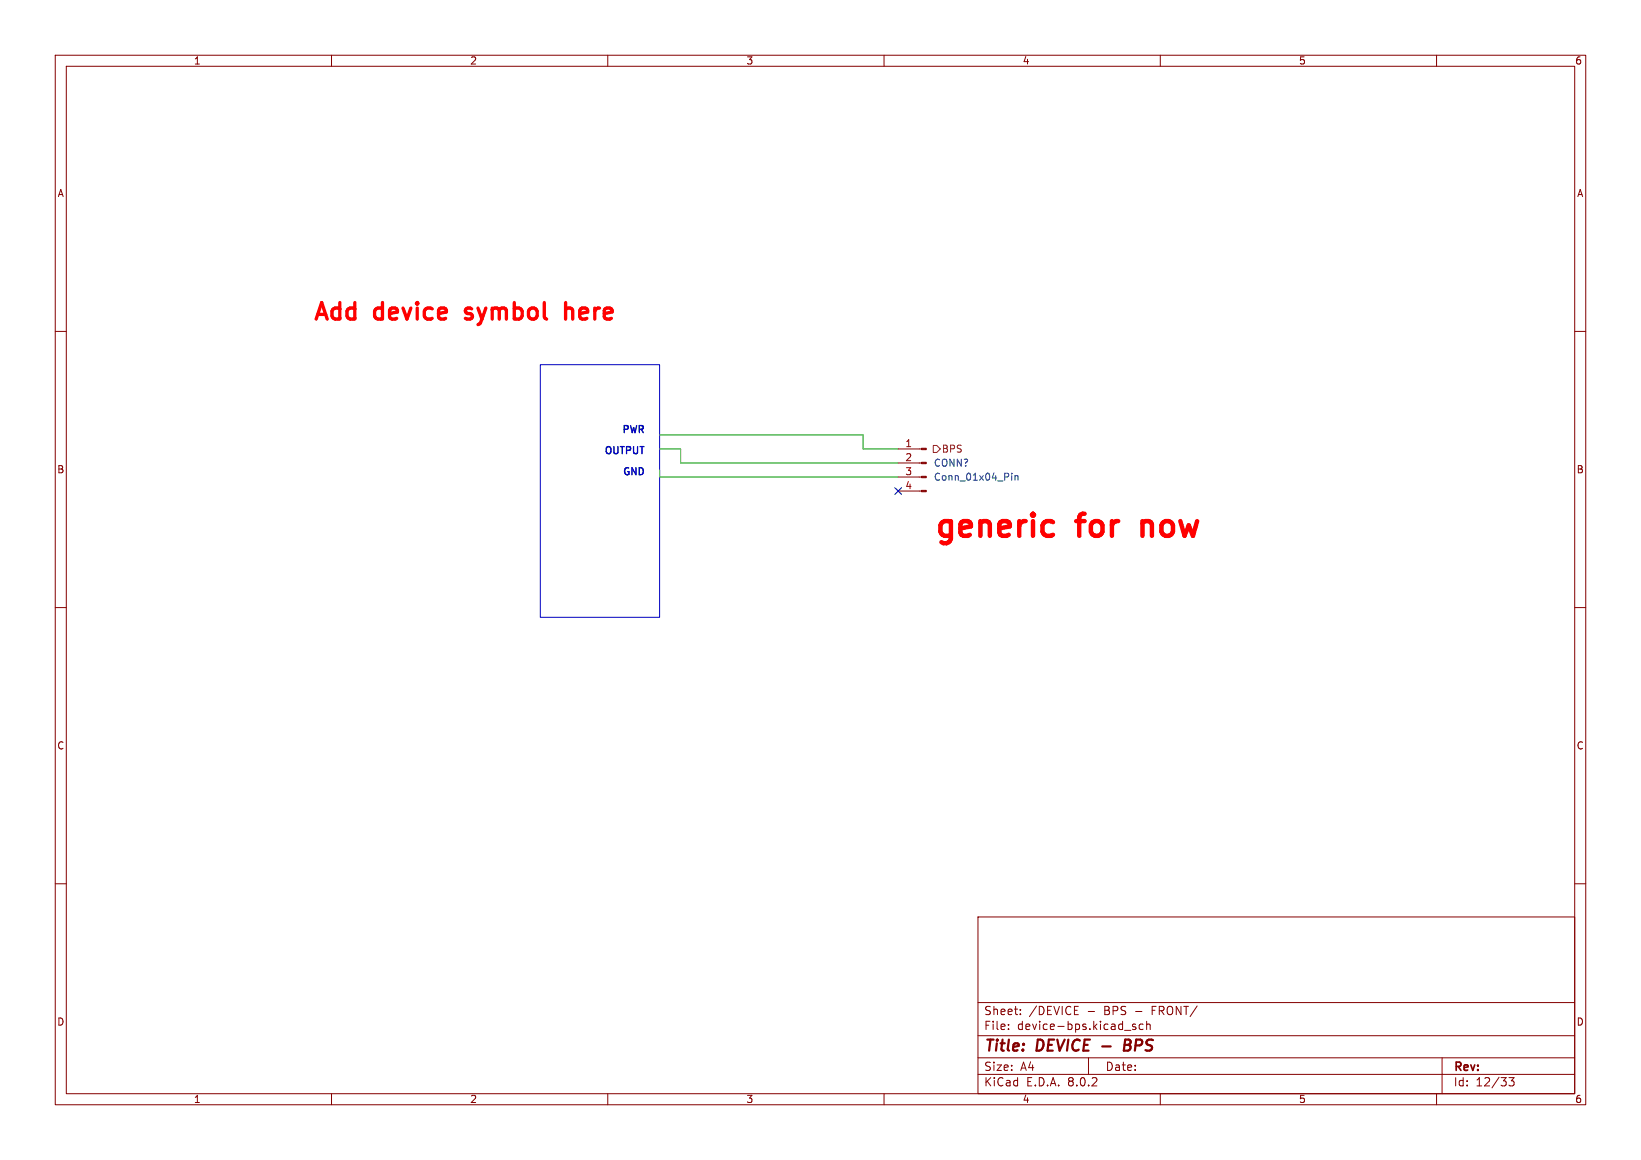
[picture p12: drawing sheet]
(kicad_sch
 (version 20250114)
 (generator "eeschema")
 (generator_version "9.0")
 (paper "A4")
 (title_block
  (title "DEVICE - BPS"))
 (lib_symbols
  (symbol "Connector:Conn_01x04_Pin"
   (pin_names
    (offset 1.016) (hide yes)) (exclude_from_sim no) (in_bom yes) (on_board yes)
   (property "Reference" "J" (at 0 5.08 0) (effects (font (size 1.27 1.27))))
   (property "Value" "Conn_01x04_Pin" (at 0 -7.62 0) (effects (font (size 1.27 1.27))))
   (property "Footprint" "" (at 0 0 0) (effects (font (size 1.27 1.27)) (hide yes)))
   (property "Datasheet" "~" (at 0 0 0) (effects (font (size 1.27 1.27)) (hide yes)))
   (property "Description" "Generic connector, single row, 01x04, script generated" (at 0 0 0) (effects (font (size 1.27 1.27)) (hide yes)))
   (property "ki_locked" "" (at 0 0 0) (effects (font (size 1.27 1.27))))
   (symbol "Conn_01x04_Pin_1_1"
    (rectangle (start 0.8636 2.667) (end 0 2.413) (stroke (width 0.1524) (type default)) (fill (type outline)))
    (rectangle (start 0.8636 0.127) (end 0 -0.127) (stroke (width 0.1524) (type default)) (fill (type outline)))
    (rectangle (start 0.8636 -2.413) (end 0 -2.667) (stroke (width 0.1524) (type default)) (fill (type outline)))
    (rectangle (start 0.8636 -4.953) (end 0 -5.207) (stroke (width 0.1524) (type default)) (fill (type outline)))
    (polyline (pts (xy 1.27 2.54) (xy 0.8636 2.54)) (stroke (width 0.1524) (type default)) (fill (type none)))
    (polyline (pts (xy 1.27 0) (xy 0.8636 0)) (stroke (width 0.1524) (type default)) (fill (type none)))
    (polyline (pts (xy 1.27 -2.54) (xy 0.8636 -2.54)) (stroke (width 0.1524) (type default)) (fill (type none)))
    (polyline (pts (xy 1.27 -5.08) (xy 0.8636 -5.08)) (stroke (width 0.1524) (type default)) (fill (type none)))
    (pin passive line (at 5.08 2.54 180) (length 3.81) (name "Pin_1" (effects (font (size 1.27 1.27)))) (number "1" (effects (font (size 1.27 1.27)))))
    (pin passive line (at 5.08 0 180) (length 3.81) (name "Pin_2" (effects (font (size 1.27 1.27)))) (number "2" (effects (font (size 1.27 1.27)))))
    (pin passive line (at 5.08 -2.54 180) (length 3.81) (name "Pin_3" (effects (font (size 1.27 1.27)))) (number "3" (effects (font (size 1.27 1.27)))))
    (pin passive line (at 5.08 -5.08 180) (length 3.81) (name "Pin_4" (effects (font (size 1.27 1.27)))) (number "4" (effects (font (size 1.27 1.27))))))
   (embedded_fonts no)))
 (rectangle
  (start 97.79 66.04)
  (end 119.38 111.76)
  (stroke (width 0) (type default))
  (fill (type none)))
 (text "GND"
  (exclude_from_sim no)
  (at 116.84 86.36 0)
  (effects (font (size 1.27 1.27)
    (bold yes)) (justify right bottom)))
 (text "PWR"
  (exclude_from_sim no)
  (at 116.84 78.74 0)
  (effects (font (size 1.27 1.27)
    (bold yes)) (justify right bottom)))
 (text "Add device symbol here"
  (exclude_from_sim no)
  (at 111.76 58.42 0)
  (effects (font (size 3 3)
    (bold yes) (color 255 0 0 1)) (justify right bottom)))
 (text "OUTPUT"
  (exclude_from_sim no)
  (at 116.84 82.55 0)
  (effects (font (size 1.27 1.27)
    (bold yes)) (justify right bottom)))
 (text "generic for now"
  (exclude_from_sim no)
  (at 168.91 97.79 0)
  (effects (font (size 4 4) (thickness 0.8)
    (bold yes) (color 255 0 0 1)) (justify left bottom)))
 (no_connect
  (at 162.56 88.9))
 (wire
  (pts (xy 119.38 78.74) (xy 156.21 78.74))
  (stroke (width 0) (type default)))
 (wire
  (pts (xy 156.21 78.74) (xy 156.21 81.28))
  (stroke (width 0) (type default)))
 (wire
  (pts (xy 156.21 81.28) (xy 162.56 81.28))
  (stroke (width 0) (type default)))
 (wire
  (pts (xy 119.38 86.36) (xy 162.56 86.36))
  (stroke (width 0) (type default)))
 (wire
  (pts (xy 119.38 85.09) (xy 119.38 86.36))
  (stroke (width 0) (type default)))
 (wire
  (pts (xy 162.56 83.82) (xy 123.19 83.82))
  (stroke (width 0) (type default)))
 (wire
  (pts (xy 123.19 83.82) (xy 123.19 81.28))
  (stroke (width 0) (type default)))
 (wire
  (pts (xy 119.38 81.28) (xy 123.19 81.28))
  (stroke (width 0) (type default)))
 (hierarchical_label "BPS"
  (shape output)
  (at 168.91 81.28 0)
  (effects (font (size 1.27 1.27)) (justify left)))
 (symbol
  (lib_id "Connector:Conn_01x04_Pin")
  (at 167.64 83.82 0)
  (mirror y)
  (unit 1)
  (exclude_from_sim no)
  (in_bom yes)
  (on_board yes)
  (dnp no)
  (fields_autoplaced yes)
  (property "Reference" "CONN?" (at 168.91 83.82 0) (effects (font (size 1.27 1.27)) (justify right)))
  (property "Value" "Conn_01x04_Pin" (at 168.91 86.36 0) (effects (font (size 1.27 1.27)) (justify right)))
  (property "Footprint" "" (at 167.64 83.82 0) (effects (font (size 1.27 1.27)) (hide yes)))
  (property "Datasheet" "~" (at 167.64 83.82 0) (effects (font (size 1.27 1.27)) (hide yes)))
  (property "Description" "" (at 167.64 83.82 0) (effects (font (size 1.27 1.27)) (hide yes)))
  (property "Conn Name" "" (at 167.64 83.82 0) (effects (font (size 1.27 1.27))))
  (pin "1")
  (pin "2")
  (pin "3")
  (pin "4")
  (instances (project "Stag11" (path "" (reference "CONN?") (unit 1)) (path "" (reference "CONN?") (unit 1))))))
